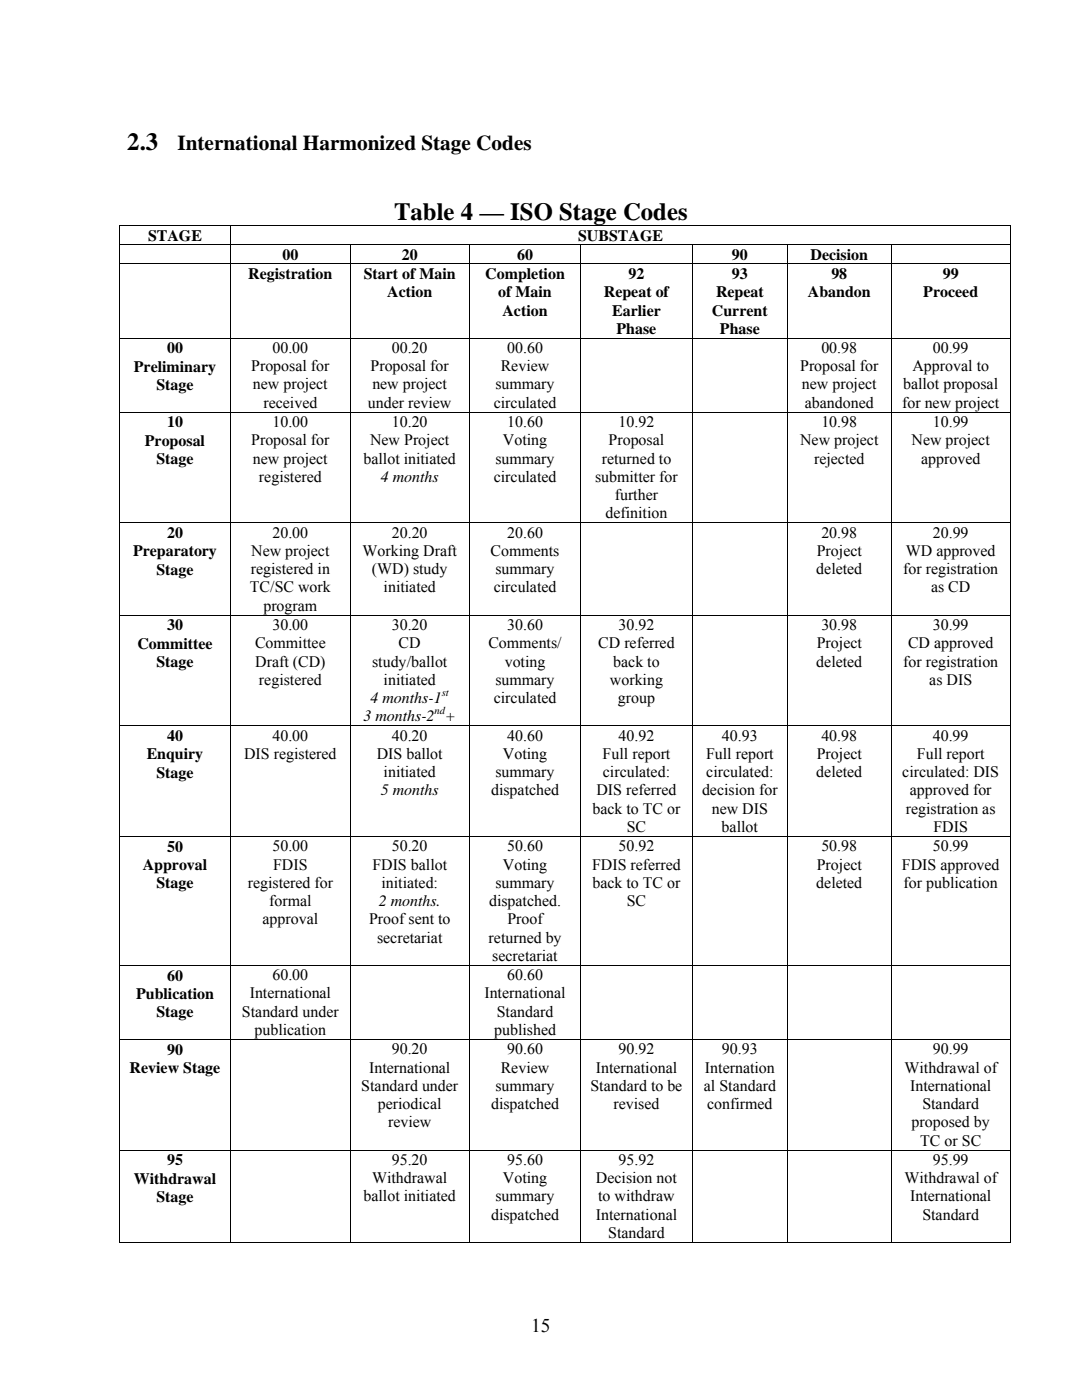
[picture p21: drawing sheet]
<svg xmlns="http://www.w3.org/2000/svg" width="216mm" height="279mm" viewBox="0 0 216 279" stroke-linecap="round" stroke-linejoin="round" font-family="sans-serif">
<defs><g id="words">
<g font-size="4.9">
<text x="25.4" y="30">2.3</text>
<text x="78.6" y="43.9">Table 4 — ISO Stage Codes</text>
</g>
<text font-size="4.2" x="35.4" y="30">International Harmonized Stage Codes</text>
<text font-size="3.9" x="106" y="265.8">15</text>
<g font-size="3.2">
<text x="29.5" y="48.1">STAGE</text>
<text x="56.3" y="51.9">00</text>
<text x="80.2" y="51.9">20</text>
<text x="103.2" y="51.9">60</text>
<text x="115.4" y="48.1">SUBSTAGE</text>
<text x="146.1" y="51.9">90</text>
<text x="161.7" y="51.9">Decision</text>
<text x="49.6" y="55.7">Registration</text>
<text x="72.6" y="55.7">Start of Main</text>
<text x="77.3" y="59.4">Action</text>
<text x="96.8" y="55.7">Completion</text>
<text x="99.4" y="59.4">of Main</text>
<text x="120.5" y="59.4">Repeat of</text>
<text x="125.4" y="55.7">92</text>
<text x="142.9" y="59.4">Repeat</text>
<text x="146" y="55.7">93</text>
<text x="161.2" y="59.4">Abandon</text>
<text x="165.9" y="55.7">98</text>
<text x="184.2" y="59.4">Proceed</text>
<text x="188.1" y="55.7">99</text>
<text x="100.3" y="63">Action</text>
<text x="122.1" y="63">Earlier</text>
<text x="142.1" y="63">Current</text>
<text x="33.3" y="70.5">00</text>
<text x="54.4" y="70.4">00.00</text>
<text x="78.2" y="70.4">00.20</text>
<text x="101.2" y="70.4">00.60</text>
<text x="123" y="66.7">Phase</text>
<text x="143.7" y="66.7">Phase</text>
<text x="163.9" y="70.4">00.98</text>
<text x="186.1" y="70.4">00.99</text>
<text x="26.7" y="74.1">Preliminary</text>
<text x="31.2" y="77.8">Stage</text>
<text x="50.1" y="74.1">Proposal for</text>
<text x="50.5" y="77.7">new project</text>
<text x="73.9" y="74.1">Proposal for</text>
<text x="74.3" y="77.7">new project</text>
<text x="98.8" y="77.7">summary</text>
<text x="99.9" y="74.1">Review</text>
<text x="159.7" y="74.1">Proposal for</text>
<text x="160" y="77.7">new project</text>
<text x="180.2" y="77.7">ballot proposal</text>
<text x="182.1" y="74.1">Approval to</text>
<text x="52.6" y="81.4">received</text>
<text x="73.4" y="81.4">under review</text>
<text x="98.5" y="81.4">circulated</text>
<text x="160.6" y="81.4">abandoned</text>
<text x="180" y="81.4">for new project</text>
<text x="28.9" y="88.9">Proposal</text>
<text x="33.3" y="85.3">10</text>
<text x="50.1" y="88.9">Proposal for</text>
<text x="54.4" y="85.2">10.00</text>
<text x="73.9" y="88.9">New Project</text>
<text x="78.2" y="85.2">10.20</text>
<text x="100.4" y="88.9">Voting</text>
<text x="101.2" y="85.2">10.60</text>
<text x="121.4" y="88.9">Proposal</text>
<text x="123.4" y="85.2">10.92</text>
<text x="159.7" y="88.9">New project</text>
<text x="163.9" y="85.2">10.98</text>
<text x="181.9" y="88.9">New project</text>
<text x="186.1" y="85.2">10.99</text>
<text x="31.2" y="92.6">Stage</text>
<text x="50.5" y="92.5">new project</text>
<text x="72.5" y="92.5">ballot initiated</text>
<text x="98.8" y="92.5">summary</text>
<text x="120.1" y="92.5">returned to</text>
<text x="162.4" y="92.5">rejected</text>
<text x="183.8" y="92.5">approved</text>
<text x="51.7" y="96.2">registered</text>
<text x="76" y="96.2">4 months</text>
<text x="98.5" y="96.2">circulated</text>
<text x="118.7" y="96.2">submitter for</text>
<text x="122.7" y="99.8">further</text>
<text x="33.3" y="107.4">20</text>
<text x="54.4" y="107.3">20.00</text>
<text x="78.2" y="107.3">20.20</text>
<text x="101.2" y="107.3">20.60</text>
<text x="120.8" y="103.5">definition</text>
<text x="163.9" y="107.3">20.98</text>
<text x="186.1" y="107.3">20.99</text>
<text x="26.5" y="111">Preparatory</text>
<text x="50.1" y="110.9">New project</text>
<text x="72.3" y="110.9">Working Draft</text>
<text x="97.9" y="110.9">Comments</text>
<text x="163" y="110.9">Project</text>
<text x="180.7" y="110.9">WD approved</text>
<text x="31.2" y="114.7">Stage</text>
<text x="49.9" y="118.2">TC/SC work</text>
<text x="50" y="114.6">registered in</text>
<text x="74.2" y="114.6">(WD) study</text>
<text x="76.5" y="118.2">initiated</text>
<text x="98.5" y="118.2">circulated</text>
<text x="98.8" y="114.6">summary</text>
<text x="162.9" y="114.6">deleted</text>
<text x="180.2" y="114.6">for registration</text>
<text x="185.8" y="118.2">as CD</text>
<text x="33.3" y="125.8">30</text>
<text x="52.6" y="121.9">program</text>
<text x="54.4" y="125.7">30.00</text>
<text x="78.2" y="125.7">30.20</text>
<text x="101.2" y="125.7">30.60</text>
<text x="123.4" y="125.7">30.92</text>
<text x="163.9" y="125.7">30.98</text>
<text x="186.1" y="125.7">30.99</text>
<text x="27.4" y="129.4">Committee</text>
<text x="50.9" y="129.4">Committee</text>
<text x="79.5" y="129.4">CD</text>
<text x="97.5" y="129.4">Comments/</text>
<text x="119.4" y="129.4">CD referred</text>
<text x="163" y="129.4">Project</text>
<text x="181.2" y="129.4">CD approved</text>
<text x="31.2" y="133.1">Stage</text>
<text x="50.9" y="133">Draft (CD)</text>
<text x="51.7" y="136.7">registered</text>
<text x="74.3" y="133">study/ballot</text>
<text x="76.5" y="136.7">initiated</text>
<text x="98.8" y="136.7">summary</text>
<text x="100.7" y="133">voting</text>
<text x="121.7" y="136.7">working</text>
<text x="122.4" y="133">back to</text>
<text x="162.9" y="133">deleted</text>
<text x="180.2" y="133">for registration</text>
<text x="185.4" y="136.7">as DIS</text>
<text x="72.5" y="144">3 months-2 +</text>
<text x="73.9" y="140.3">4 months-1</text>
<text x="98.5" y="140.3">circulated</text>
<text x="123.3" y="140.3">group</text>
<text x="33.3" y="147.9">40</text>
<text x="54.4" y="147.8">40.00</text>
<text x="78.2" y="147.8">40.20</text>
<text x="101.2" y="147.8">40.60</text>
<text x="123.4" y="147.8">40.92</text>
<text x="144.1" y="147.8">40.93</text>
<text x="163.9" y="147.8">40.98</text>
<text x="186.1" y="147.8">40.99</text>
<text x="29.3" y="151.5">Enquiry</text>
<text x="31.2" y="155.2">Stage</text>
<text x="48.7" y="151.4">DIS registered</text>
<text x="75.2" y="151.4">DIS ballot</text>
<text x="76.5" y="155.1">initiated</text>
<text x="98.8" y="155.1">summary</text>
<text x="100.4" y="151.4">Voting</text>
<text x="120.2" y="151.4">Full report</text>
<text x="120.3" y="155.1">circulated:</text>
<text x="140.9" y="151.4">Full report</text>
<text x="140.9" y="155.1">circulated:</text>
<text x="162.9" y="155.1">deleted</text>
<text x="163" y="151.4">Project</text>
<text x="180" y="155.1">circulated: DIS</text>
<text x="182.9" y="151.4">Full report</text>
<text x="76" y="158.8">5 months</text>
<text x="98" y="158.8">dispatched</text>
<text x="119" y="158.8">DIS referred</text>
<text x="140.1" y="158.8">decision for</text>
<text x="181.5" y="158.8">approved for</text>
<text x="118.2" y="162.4">back to TC or</text>
<text x="125.1" y="166.1">SC</text>
<text x="142" y="162.4">new DIS</text>
<text x="144" y="166.1">ballot</text>
<text x="180.7" y="162.4">registration as</text>
<text x="186.3" y="166.1">FDIS</text>
<text x="28.5" y="173.6">Approval</text>
<text x="33.3" y="169.9">50</text>
<text x="54.4" y="169.9">50.00</text>
<text x="54.5" y="173.5">FDIS</text>
<text x="74.3" y="173.5">FDIS ballot</text>
<text x="78.2" y="169.9">50.20</text>
<text x="100.4" y="173.5">Voting</text>
<text x="101.2" y="169.9">50.60</text>
<text x="118.1" y="173.5">FDIS referred</text>
<text x="123.4" y="169.9">50.92</text>
<text x="163" y="173.5">Project</text>
<text x="163.9" y="169.9">50.98</text>
<text x="180" y="173.5">FDIS approved</text>
<text x="186.1" y="169.9">50.99</text>
<text x="31.2" y="177.2">Stage</text>
<text x="49.4" y="177.2">registered for</text>
<text x="76.1" y="177.2">initiated:</text>
<text x="98.8" y="177.2">summary</text>
<text x="118.2" y="177.2">back to TC or</text>
<text x="162.9" y="177.2">deleted</text>
<text x="180.3" y="177.2">for publication</text>
<text x="52.4" y="184.5">approval</text>
<text x="53.7" y="180.8">formal</text>
<text x="73.6" y="184.5">Proof sent to</text>
<text x="75.6" y="180.8">2 months.</text>
<text x="97.6" y="180.8">dispatched.</text>
<text x="101.2" y="184.5">Proof</text>
<text x="125.1" y="180.8">SC</text>
<text x="75.2" y="188.2">secretariat</text>
<text x="97.5" y="188.2">returned by</text>
<text x="98.2" y="191.8">secretariat</text>
<text x="33.3" y="195.7">60</text>
<text x="54.4" y="195.6">60.00</text>
<text x="101.2" y="195.6">60.60</text>
<text x="27.2" y="199.3">Publication</text>
<text x="31.2" y="203">Stage</text>
<text x="48.3" y="202.9">Standard under</text>
<text x="49.8" y="199.3">International</text>
<text x="96.6" y="199.3">International</text>
<text x="99.1" y="202.9">Standard</text>
<text x="50.8" y="206.6">publication</text>
<text x="98.6" y="206.6">published</text>
<text x="25.9" y="214.1">Review Stage</text>
<text x="33.3" y="210.5">90</text>
<text x="73.6" y="214.1">International</text>
<text x="78.2" y="210.4">90.20</text>
<text x="99.9" y="214.1">Review</text>
<text x="101.2" y="210.4">90.60</text>
<text x="118.9" y="214.1">International</text>
<text x="123.4" y="210.4">90.92</text>
<text x="140.7" y="214.1">Internation</text>
<text x="144.1" y="210.4">90.93</text>
<text x="180.5" y="214.1">Withdrawal of</text>
<text x="186.1" y="210.4">90.99</text>
<text x="72.1" y="217.7">Standard under</text>
<text x="75.4" y="221.4">periodical</text>
<text x="98" y="221.4">dispatched</text>
<text x="98.8" y="217.7">summary</text>
<text x="117.8" y="217.7">Standard to be</text>
<text x="122.4" y="221.4">revised</text>
<text x="140.4" y="217.7">al Standard</text>
<text x="141.1" y="221.4">confirmed</text>
<text x="181.6" y="217.7">International</text>
<text x="184" y="221.4">Standard</text>
<text x="77.4" y="225">review</text>
<text x="181.9" y="225">proposed by</text>
<text x="33.3" y="232.5">95</text>
<text x="78.2" y="232.5">95.20</text>
<text x="101.2" y="232.5">95.60</text>
<text x="123.4" y="232.5">95.92</text>
<text x="183.6" y="228.7">TC or SC</text>
<text x="186.1" y="232.5">95.99</text>
<text x="26.7" y="236.2">Withdrawal</text>
<text x="31.2" y="239.8">Stage</text>
<text x="72.5" y="239.8">ballot initiated</text>
<text x="74.3" y="236.1">Withdrawal</text>
<text x="98.8" y="239.8">summary</text>
<text x="100.4" y="236.1">Voting</text>
<text x="118.9" y="236.1">Decision not</text>
<text x="119.4" y="239.8">to withdraw</text>
<text x="180.5" y="236.1">Withdrawal of</text>
<text x="181.6" y="239.8">International</text>
<text x="98" y="243.4">dispatched</text>
<text x="118.9" y="243.4">International</text>
<text x="184" y="243.4">Standard</text>
<text x="121.3" y="247.1">Standard</text>
</g>
<g font-size="2.1">
<text x="86.7" y="142.6">nd</text>
<text x="88.1" y="138.9">st</text>
</g>
</g></defs>
<path d="M23.7 45h.2v.1h-.2zM201.5 45h.2v.1h-.2zM201.5 247.9h.2v.2h-.2z" fill="#000"/>
<g fill="none" stroke="#000" stroke-width=".2">
<path d="M23.7 45h177.8M23.7 48.9h178M23.7 52.7h178M23.8 45.1v3.7M23.8 48.9v3.7M23.8 52.8v14.6M46 45.1v3.7M46 48.9v3.7M46 52.8v14.6M69.8 48.9v3.7M69.8 52.8v14.6M93.7 48.9v3.7"/>
<path d="M93.7 52.8v14.6M115.9 48.9v3.7M115.9 52.8v14.6M138.1 48.9v3.7M138.1 52.8v14.6M157.2 48.9v3.7M157.2 52.8v14.6M177.8 48.9v3.7M177.8 52.8v14.6M201.6 45.1v3.7M201.6 48.9v3.7M201.6 52.8v14.6"/>
<path d="M23.7 67.5h178M23.8 67.5v14.7M46 67.5v14.7M69.8 67.5v14.7M93.7 67.5v14.7M115.9 67.5v14.7M138.1 67.5v14.7M157.2 67.5v14.7M177.8 67.5v14.7M201.6 67.5v14.7M23.7 82.3h178M23.8 82.3v21.9"/>
<path d="M46 82.3v21.9M69.8 82.3v21.9M93.7 82.3v21.9M115.9 82.3v21.9M138.1 82.3v21.9M157.2 82.3v21.9M177.8 82.3v21.9M201.6 82.3v21.9M23.7 104.3h178M23.8 104.4v18.3M46 104.4v18.3M69.8 104.4v18.3"/>
<path d="M93.7 104.4v18.3M115.9 104.4v18.3M138.1 104.4v18.3M157.2 104.4v18.3M177.8 104.4v18.3M201.6 104.4v18.3M23.7 122.8h178M23.8 122.9v21.9M46 122.9v21.9M69.8 122.9v21.9M93.7 122.9v21.9M115.9 122.9v21.9"/>
<path d="M138.1 122.9v21.9M157.2 122.9v21.9M177.8 122.9v21.9M201.6 122.9v21.9M23.7 144.8h178M23.8 144.9v21.9M46 144.9v21.9M69.8 144.9v21.9M93.7 144.9v21.9M115.9 144.9v21.9M138.1 144.9v21.9M157.2 144.9v21.9"/>
<path d="M177.8 144.9v21.9M201.6 144.9v21.9M23.7 166.9h178M23.8 167v25.6M46 167v25.6M69.8 167v25.6M93.7 167v25.6M115.9 167v25.6M138.1 167v25.6M157.2 167v25.6M177.8 167v25.6M201.6 167v25.6"/>
<path d="M23.7 192.7h178M23.8 192.7v14.6M46 192.7v14.6M69.8 192.7v14.6M93.7 192.7v14.6M115.9 192.7v14.6M138.1 192.7v14.6M157.2 192.7v14.6M177.8 192.7v14.6M201.6 192.7v14.6M23.7 207.4h178M23.8 207.5v21.9"/>
<path d="M46 207.5v21.9M69.8 207.5v21.9M93.7 207.5v21.9M115.9 207.5v21.9M138.1 207.5v21.9M157.2 207.5v21.9M177.8 207.5v21.9M201.6 207.5v21.9M23.7 229.5h178M23.8 229.6v18.5M46 229.6v18.5M69.8 229.6v18.5"/>
<path d="M93.7 229.6v18.5M115.9 229.6v18.5M138.1 229.6v18.5M157.2 229.6v18.5M177.8 229.6v18.5M201.6 229.6v18.5M23.7 248h22.3M46.1 248h23.7M69.9 248h23.7M93.7 248h22.1M116 248h22M138.2 248h18.9"/>
<path d="M157.2 248h20.5M177.9 248h23.6"/>
</g>
<use href="#words"/>
</svg>
